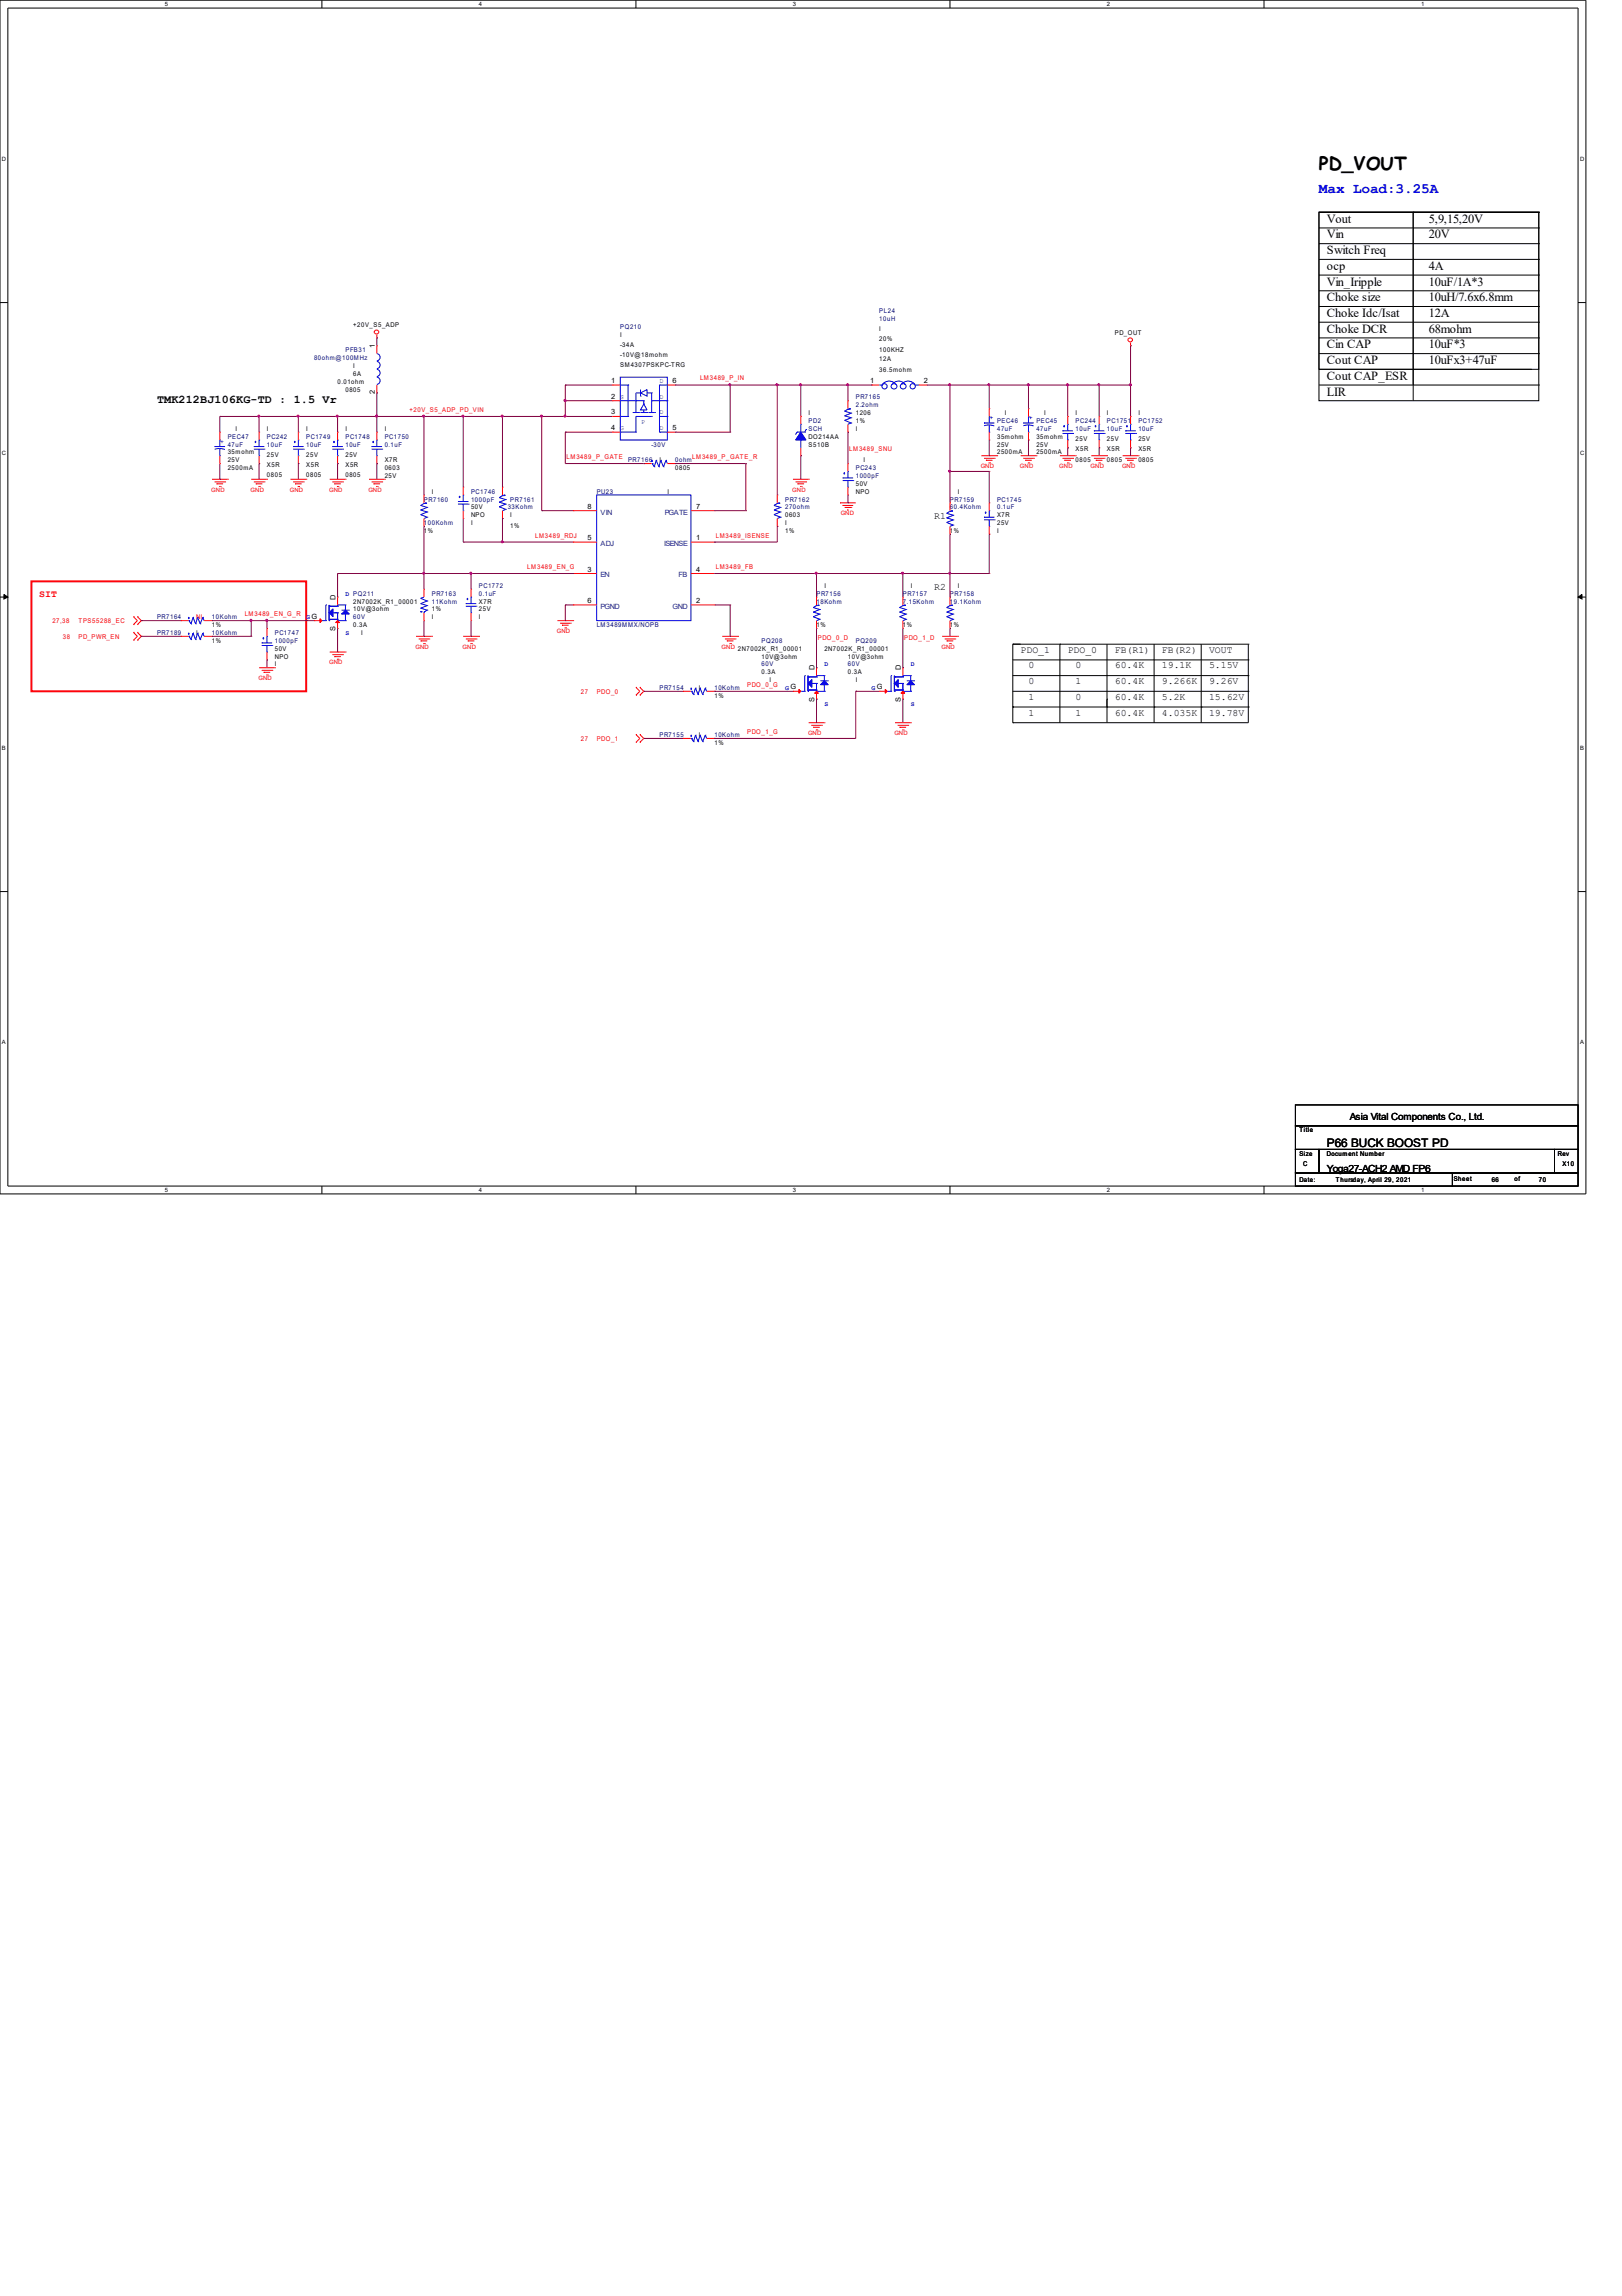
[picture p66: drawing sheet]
<svg xmlns="http://www.w3.org/2000/svg" width="210mm" height="297mm" viewBox="0 0 210 297" stroke-linecap="round" stroke-linejoin="round" font-family="sans-serif">
<defs><g id="words">
<text font-size="2.4" x="170.7" y="22">PD_VOUT</text>
<text font-size="1.9" fill="#00f" x="170.7" y="24.9">Max Load:3.25A</text>
<g font-size="1.6">
<text x="171.7" y="28.8">Vout</text>
<text x="184.9" y="28.8">5,9,15,20V</text>
<text x="171.7" y="32.9">Switch Freq</text>
<text x="171.7" y="30.8">Vin</text>
<text x="171.7" y="34.9">ocp</text>
<text x="184.9" y="30.8">20V</text>
<text x="184.9" y="34.9">4A</text>
<text x="171.7" y="36.9">Vin_Iripple</text>
<text x="171.7" y="39">Choke size</text>
<text x="171.7" y="41">Choke Idc/Isat</text>
<text x="184.9" y="39">10uH/7.6x6.8mm</text>
<text x="184.9" y="36.9">10uF/1A*3</text>
<text x="184.9" y="41">12A</text>
<text x="171.7" y="45.1">Cin CAP</text>
<text x="171.7" y="43">Choke DCR</text>
<text x="171.7" y="47.1">Cout CAP</text>
<text x="184.9" y="45.1">10uF*3</text>
<text x="184.9" y="47.1">10uFx3+47uF</text>
<text x="184.9" y="43">68mohm</text>
<text x="171.7" y="49.1">Cout CAP_ESR</text>
<text x="171.7" y="51.2">LIR</text>
</g>
<g font-size="1.5">
<text x="20.3" y="52.2">TMK212BJ106KG-TD : 1.5 Vr</text>
<text x="171.7" y="148.4">P66 BUCK BOOST PD</text>
</g>
<g font-size="1.3">
<text x="120.9" y="67.2">R1</text>
<text x="120.9" y="76.3">R2</text>
<text x="132.1" y="84.4">PDO_1</text>
<text x="133.1" y="86.5">0</text>
<text x="133.1" y="88.5">0</text>
<text x="138.2" y="84.4">PDO_0</text>
<text x="139.2" y="88.5">1</text>
<text x="139.2" y="86.5">0</text>
<text x="144.3" y="84.4">FB(R1)</text>
<text x="144.3" y="86.5">60.4K</text>
<text x="144.3" y="88.5">60.4K</text>
<text x="150.4" y="84.4">FB(R2)</text>
<text x="150.4" y="88.5">9.266K</text>
<text x="150.4" y="86.5">19.1K</text>
<text x="156.5" y="84.4">VOUT</text>
<text x="156.5" y="88.5">9.26V</text>
<text x="156.5" y="86.5">5.15V</text>
<text x="133.1" y="90.5">1</text>
<text x="133.1" y="92.6">1</text>
<text x="139.2" y="90.5">0</text>
<text x="139.2" y="92.6">1</text>
<text x="144.3" y="92.6">60.4K</text>
<text x="144.3" y="90.5">60.4K</text>
<text x="150.4" y="90.5">5.2K</text>
<text x="150.4" y="92.6">4.035K</text>
<text x="156.5" y="92.6">19.78V</text>
<text x="156.5" y="90.5">15.62V</text>
<text x="174.7" y="144.9">Asia Vital Components Co., Ltd.</text>
<text x="171.7" y="151.6">Yoga27-ACH2 AMD FP6</text>
</g>
<text font-size="1.3" fill="#f00" x="5.1" y="77.2">SIT</text>
<g font-size=".9">
<text x="48.5" y="45.1" transform="rotate(-90 48.5 45.1)">1</text>
<text x="48.5" y="51" transform="rotate(-90 48.5 51)">2</text>
<text x="79.1" y="51.6">2</text>
<text x="79.1" y="49.6">1</text>
<text x="79.1" y="53.6">3</text>
<text x="87" y="49.6">6</text>
<text x="112.6" y="49.6">1</text>
<text x="119.5" y="49.6">2</text>
<text x="79.1" y="55.7">4</text>
<text x="87" y="55.7">5</text>
<text x="76" y="65.8">8</text>
<text x="90.1" y="65.8">7</text>
<text x="76" y="69.9">5</text>
<text x="90.1" y="69.9">1</text>
<text x="43.4" y="77.6" transform="rotate(-90 43.4 77.6)">D</text>
<text x="76" y="73.9">3</text>
<text x="90.1" y="73.9">4</text>
<text x="43.4" y="81.6" transform="rotate(-90 43.4 81.6)">S</text>
<text x="76" y="78">6</text>
<text x="90.1" y="78">2</text>
<text x="105.4" y="86.7" transform="rotate(-90 105.4 86.7)">D</text>
<text x="116.6" y="86.7" transform="rotate(-90 116.6 86.7)">D</text>
<text x="105.4" y="90.8" transform="rotate(-90 105.4 90.8)">S</text>
<text x="116.6" y="90.8" transform="rotate(-90 116.6 90.8)">S</text>
</g>
<g font-size=".9" fill="#004080">
<text x="77.7" y="66.6">VIN</text>
<text x="77.7" y="70.6">ADJ</text>
<text x="85.9" y="70.6">ISENSE</text>
<text x="86" y="66.6">PGATE</text>
<text x="77.7" y="74.7">EN</text>
<text x="87.8" y="74.7">FB</text>
<text x="77.7" y="78.8">PGND</text>
<text x="87" y="78.8">GND</text>
</g>
<g font-size=".8">
<text x="21.3" y=".8">5</text>
<text x="62" y=".8">4</text>
<text x="102.6" y=".8">3</text>
<text x="143.3" y=".8">2</text>
<text x="183.9" y=".8">1</text>
<text x=".3" y="20.8">D</text>
<text x="204.5" y="20.8">D</text>
<text x="45.7" y="47.6">I</text>
<text x="45.7" y="42.4">+20V_S5_ADP</text>
<text x="80.3" y="43.5">I</text>
<text x="80.3" y="44.9">-34A</text>
<text x="80.3" y="46.2">-10V@18mohm</text>
<text x="80.3" y="47.5">SM4307PSKPC-TRG</text>
<text x="113.8" y="42.9">I</text>
<text x="113.8" y="44.1">20%</text>
<text x="113.8" y="45.5">100KHZ</text>
<text x="113.8" y="46.8">12A</text>
<text x="144.3" y="43.4">PD_OUT</text>
<text x="43.7" y="49.6">0.01ohm</text>
<text x="44.7" y="50.7">0805</text>
<text x="45.7" y="48.6">6A</text>
<text x="104.6" y="53.7">I</text>
<text x="110.7" y="53.7">1206</text>
<text x="113.8" y="48.1">36.5mohm</text>
<text x="130" y="53.7">I</text>
<text x="135.1" y="53.7">I</text>
<text x="139.2" y="53.7">I</text>
<text x="143.3" y="53.7">I</text>
<text x="147.3" y="53.7">I</text>
<text x=".3" y="58.9">C</text>
<text x="29.5" y="59.8">25V</text>
<text x="29.5" y="58.8">35mohm</text>
<text x="30.5" y="55.7">I</text>
<text x="34.5" y="59.1">25V</text>
<text x="34.5" y="55.7">I</text>
<text x="39.6" y="59.1">25V</text>
<text x="39.6" y="55.7">I</text>
<text x="44.7" y="59.1">25V</text>
<text x="44.7" y="55.7">I</text>
<text x="49.8" y="55.7">I</text>
<text x="49.8" y="59.8">X7R</text>
<text x="85.3" y="59.8">I</text>
<text x="104.6" y="56.8">DO214AA</text>
<text x="104.6" y="57.8">S510B</text>
<text x="110.7" y="55.7">I</text>
<text x="110.7" y="54.7">1%</text>
<text x="111.8" y="59.8">I</text>
<text x="129" y="57.8">25V</text>
<text x="129" y="56.8">35mohm</text>
<text x="129" y="58.8">2500mA</text>
<text x="134.1" y="57.8">25V</text>
<text x="134.1" y="56.8">35mohm</text>
<text x="134.1" y="58.8">2500mA</text>
<text x="139.2" y="57.1">25V</text>
<text x="139.2" y="58.4">X5R</text>
<text x="139.2" y="59.7">0805</text>
<text x="143.3" y="57.1">25V</text>
<text x="143.3" y="58.4">X5R</text>
<text x="143.3" y="59.7">0805</text>
<text x="147.3" y="57.1">25V</text>
<text x="147.3" y="58.4">X5R</text>
<text x="147.3" y="59.7">0805</text>
<text x="204.5" y="58.9">C</text>
<text x="29.5" y="60.8">2500mA</text>
<text x="34.5" y="60.4">X5R</text>
<text x="34.5" y="61.8">0805</text>
<text x="39.6" y="60.4">X5R</text>
<text x="39.6" y="61.8">0805</text>
<text x="44.7" y="60.4">X5R</text>
<text x="44.7" y="61.8">0805</text>
<text x="49.8" y="61.8">25V</text>
<text x="49.8" y="60.8">0603</text>
<text x="55.9" y="63.9">I</text>
<text x="61" y="65.9">50V</text>
<text x="86.4" y="63.9">I</text>
<text x="87.4" y="60.8">0805</text>
<text x="110.7" y="62.9">50V</text>
<text x="110.7" y="63.9">NPO</text>
<text x="124" y="63.9">I</text>
<text x="54.9" y="68.9">1%</text>
<text x="61" y="66.9">NPO</text>
<text x="61" y="67.9">I</text>
<text x="66" y="66.9">I</text>
<text x="66" y="68.3">1%</text>
<text x="101.6" y="67.9">I</text>
<text x="101.6" y="68.9">1%</text>
<text x="101.6" y="66.9">0603</text>
<text x="122.9" y="68.9">1%</text>
<text x="129" y="67.9">25V</text>
<text x="129" y="66.9">X7R</text>
<text x="129" y="68.9">I</text>
<text x="106.7" y="76.1">I</text>
<text x="117.9" y="76.1">I</text>
<text x="124" y="76.1">I</text>
<text x="25.4" y="82.2">I</text>
<text x="27.4" y="81.1">1%</text>
<text x="27.4" y="83.2">1%</text>
<text x="45.7" y="81.1">0.3A</text>
<text x="45.7" y="79.1">10V@3ohm</text>
<text x="45.7" y="78.1">2N7002K_R1_00001</text>
<text x="46.7" y="82.2">I</text>
<text x="55.9" y="80.1">I</text>
<text x="55.9" y="79.1">1%</text>
<text x="62" y="79.1">25V</text>
<text x="62" y="78.1">X7R</text>
<text x="62" y="80.1">I</text>
<text x="105.7" y="81.1">1%</text>
<text x="116.8" y="81.1">1%</text>
<text x="122.9" y="81.1">1%</text>
<text x="35.6" y="84.2">50V</text>
<text x="35.6" y="85.2">NPO</text>
<text x="35.6" y="86.2">I</text>
<text x="90.4" y="89.3">I</text>
<text x="95.5" y="84.2">2N7002K_R1_00001</text>
<text x="98.6" y="87.2">0.3A</text>
<text x="98.6" y="85.2">10V@3ohm</text>
<text x="99.6" y="88.3">I</text>
<text x="106.7" y="84.2">2N7002K_R1_00001</text>
<text x="109.7" y="87.2">0.3A</text>
<text x="109.7" y="85.2">10V@3ohm</text>
<text x="110.7" y="88.3">I</text>
<text x="90.4" y="95.4">I</text>
<text x="92.5" y="90.3">1%</text>
<text x=".3" y="97">B</text>
<text x="92.5" y="96.4">1%</text>
<text x="204.5" y="97">B</text>
<text x=".3" y="135.1">A</text>
<text x="204.5" y="135.1">A</text>
<text x="168.1" y="146.5">Title</text>
<text x="168.1" y="149.5">Size</text>
<text x="171.7" y="149.5">Document Number</text>
<text x="201.6" y="149.5">Rev</text>
<text x="21.3" y="154.2">5</text>
<text x="62" y="154.2">4</text>
<text x="102.6" y="154.2">3</text>
<text x="143.3" y="154.2">2</text>
<text x="168.1" y="152.9">Date:</text>
<text x="168.7" y="150.9">C</text>
<text x="172.9" y="152.9">Thursday, April 29, 2021</text>
<text x="183.9" y="154.2">1</text>
<text x="188.1" y="152.9">Sheet</text>
<text x="193" y="152.9">66</text>
<text x="196" y="152.9">of</text>
<text x="199.1" y="152.9">70</text>
<text x="202.2" y="150.9">X10</text>
</g>
<g font-size=".8" fill="#000080">
<text x="113.8" y="40.5">PL24</text>
<text x="113.8" y="41.5">10uH</text>
<text x="40.6" y="46.6">80ohm@100MHz</text>
<text x="44.7" y="45.6">PFB31</text>
<text x="80.3" y="42.5">PQ210</text>
<text x="110.7" y="51.7">PR7165</text>
<text x="110.7" y="52.7">2.2ohm</text>
<text x="29.5" y="56.8">PEC47</text>
<text x="29.5" y="57.8">47uF</text>
<text x="34.5" y="56.8">PC242</text>
<text x="34.5" y="57.8">10uF</text>
<text x="39.6" y="56.8">PC1749</text>
<text x="39.6" y="57.8">10uF</text>
<text x="44.7" y="56.8">PC1748</text>
<text x="44.7" y="57.8">10uF</text>
<text x="49.8" y="56.8">PC1750</text>
<text x="49.8" y="57.8">0.1uF</text>
<text x="81.3" y="59.8">PR7166</text>
<text x="84.3" y="57.8">-30V</text>
<text x="87.4" y="59.8">0ohm</text>
<text x="104.6" y="54.7">PD2</text>
<text x="104.6" y="55.7">SCH</text>
<text x="129" y="54.7">PEC46</text>
<text x="129" y="55.7">47uF</text>
<text x="134.1" y="54.7">PEC45</text>
<text x="134.1" y="55.7">47uF</text>
<text x="139.2" y="54.7">PC244</text>
<text x="139.2" y="55.7">10uF</text>
<text x="143.3" y="54.7">PC1751</text>
<text x="143.3" y="55.7">10uF</text>
<text x="147.3" y="54.7">PC1752</text>
<text x="147.3" y="55.7">10uF</text>
<text x="54.9" y="64.9">PR7160</text>
<text x="61" y="63.9">PC1746</text>
<text x="61" y="64.9">1000pF</text>
<text x="65.7" y="65.9">33Kohm</text>
<text x="66" y="64.9">PR7161</text>
<text x="77.2" y="63.9">PU23</text>
<text x="101.6" y="64.9">PR7162</text>
<text x="101.6" y="65.9">270ohm</text>
<text x="110.7" y="60.8">PC243</text>
<text x="110.7" y="61.8">1000pF</text>
<text x="122.9" y="64.9">PR7159</text>
<text x="122.9" y="65.9">60.4Kohm</text>
<text x="129" y="64.9">PC1745</text>
<text x="129" y="65.9">0.1uF</text>
<text x="54.9" y="67.9">100Kohm</text>
<text x="55.9" y="77.1">PR7163</text>
<text x="62" y="76.1">PC1772</text>
<text x="62" y="77.1">0.1uF</text>
<text x="105.7" y="77.1">PR7156</text>
<text x="116.8" y="77.1">PR7157</text>
<text x="122.9" y="77.1">PR7158</text>
<text x="20.3" y="80.1">PR7164</text>
<text x="20.3" y="82.2">PR7189</text>
<text x="27.4" y="80.1">10Kohm</text>
<text x="27.4" y="82.2">10Kohm</text>
<text x="35.6" y="82.2">PC1747</text>
<text x="35.6" y="83.2">1000pF</text>
<text x="45.7" y="80.1">60V</text>
<text x="55.9" y="78.1">11Kohm</text>
<text x="77.2" y="81.1">LM3489MMX/NOPB</text>
<text x="98.6" y="83.2">PQ208</text>
<text x="105.7" y="78.1">18Kohm</text>
<text x="110.7" y="83.2">PQ209</text>
<text x="116.8" y="78.1">7.15Kohm</text>
<text x="122.9" y="78.1">19.1Kohm</text>
<text x="85.3" y="89.3">PR7154</text>
<text x="92.5" y="89.3">10Kohm</text>
<text x="98.6" y="86.2">60V</text>
<text x="109.7" y="86.2">60V</text>
<text x="85.3" y="95.4">PR7155</text>
<text x="92.5" y="95.4">10Kohm</text>
</g>
<g font-size=".8" fill="#f00">
<text x="53" y="53.3">+20V_S5_ADP_PD_VIN</text>
<text x="90.6" y="49.2">LM3489_P_IN</text>
<text x="73.3" y="59.4">LM3489_P_GATE</text>
<text x="89.6" y="59.4">LM3489_P_GATE_R</text>
<text x="109.9" y="58.4">LM3489_SNU</text>
<text x="27.3" y="63.6">GND</text>
<text x="32.4" y="63.6">GND</text>
<text x="37.5" y="63.6">GND</text>
<text x="42.6" y="63.6">GND</text>
<text x="47.7" y="63.6">GND</text>
<text x="102.5" y="63.6">GND</text>
<text x="126.9" y="60.6">GND</text>
<text x="132" y="60.6">GND</text>
<text x="137.1" y="60.6">GND</text>
<text x="141.1" y="60.6">GND</text>
<text x="145.2" y="60.6">GND</text>
<text x="69.3" y="69.5">LM3489_RDJ</text>
<text x="92.6" y="69.5">LM3489_ISENSE</text>
<text x="108.8" y="66.7">GND</text>
<text x="68.2" y="73.6">LM3489_EN_G</text>
<text x="92.6" y="73.6">LM3489_FB</text>
<text x="6.8" y="80.6">27,38</text>
<text x="8.1" y="82.7">38</text>
<text x="10.2" y="80.6">TPS55288_EC</text>
<text x="10.2" y="82.7">PD_PWR_EN</text>
<text x="25.4" y="80.1">NI</text>
<text x="31.7" y="79.7">LM3489_EN_G_R</text>
<text x="53.8" y="83.9">GND</text>
<text x="59.9" y="83.9">GND</text>
<text x="72.1" y="81.9">GND</text>
<text x="93.4" y="83.9">GND</text>
<text x="105.8" y="82.7">PDO_0_D</text>
<text x="117" y="82.7">PDO_1_D</text>
<text x="121.8" y="83.9">GND</text>
<text x="33.4" y="88">GND</text>
<text x="42.6" y="86">GND</text>
<text x="75.2" y="89.8">27</text>
<text x="77.2" y="89.8">PDO_0</text>
<text x="96.7" y="88.8">PDO_0_G</text>
<text x="75.2" y="95.9">27</text>
<text x="77.2" y="95.9">PDO_1</text>
<text x="96.7" y="94.9">PDO_1_G</text>
<text x="104.6" y="95.1">GND</text>
<text x="115.7" y="95.1">GND</text>
</g>
<g font-size=".8" fill="#00f">
<text x="80.3" y="51.6">S</text>
<text x="85.3" y="49.6">D</text>
<text x="85.3" y="51.6">D</text>
<text x="85.3" y="53.6">D</text>
<text x="128" y="53.9" transform="rotate(90 128 53.9)">+</text>
<text x="133.1" y="53.9" transform="rotate(90 133.1 53.9)">+</text>
<text x="28.4" y="56.9" transform="rotate(90 28.4 56.9)">+</text>
<text x="80.3" y="55.7">G</text>
<text x="83" y="54.8">P</text>
<text x="85.3" y="55.7">D</text>
<text x="44.7" y="77.1">D PQ211</text>
<text x="39.6" y="80.1">G G</text>
<text x="44.7" y="82.2">S</text>
<text x="101.6" y="89.3">G G</text>
<text x="106.7" y="86.2">D</text>
<text x="112.8" y="89.3">G G</text>
<text x="117.9" y="86.2">D</text>
<text x="106.7" y="91.3">S</text>
<text x="117.9" y="91.3">S</text>
</g>
</g></defs>
<path d="M0 0h205.2v154.5h-205.2zM1 1h203.2v152.4h-203.2z" fill="none" stroke="#000" stroke-width=".13"/>
<g fill="#fff">
<path d="M21.3 .1h.3v.8h-.3z"/>
<path d="M21.3 153.5h.3v.8h-.3z"/>
</g>
<path d="M41.7 0v1M41.7 153.4v1.1" fill="none" stroke="#000" stroke-width=".13"/>
<g fill="#fff">
<path d="M62 .1h.2v.8h-.2z"/>
<path d="M62 153.5h.2v.8h-.2z"/>
</g>
<path d="M82.3 0v1M82.3 153.4v1.1" fill="none" stroke="#000" stroke-width=".13"/>
<g fill="#fff">
<path d="M102.6 .1h.3v.8h-.3z"/>
<path d="M102.6 153.5h.3v.8h-.3z"/>
</g>
<path d="M122.9 0v1M122.9 153.4v1.1" fill="none" stroke="#000" stroke-width=".13"/>
<g fill="#fff">
<path d="M143.3 .1h.2v.8h-.2z"/>
<path d="M143.3 153.5h.2v.8h-.2z"/>
</g>
<path d="M163.6 0v1M163.6 153.4v1.1" fill="none" stroke="#000" stroke-width=".13"/>
<g fill="#fff">
<path d="M183.9 .1h.2v.8h-.2z"/>
<path d="M183.9 153.5h.2v.8h-.2z"/>
<path d="M.3 20.1h.4v.8h-.4z"/>
<path d="M204.5 20.1h.4v.8h-.4z"/>
<path d="M.3 58.2h.4v.8h-.4z"/>
<path d="M204.5 58.2h.4v.8h-.4z"/>
</g>
<path d="M0 39.1h1M204.2 39.1h1" fill="none" stroke="#000" stroke-width=".13"/>
<g fill="#fff">
<path d="M.3 96.3h.3v.8h-.3z"/>
<path d="M204.5 96.3h.3v.8h-.3z"/>
</g>
<path d="M0 77.2h1M204.2 77.2h1" fill="none" stroke="#000" stroke-width=".13"/>
<path d="M.5 76.9l.5 .3-.5 .3zM204.2 77.2l.5-.3v.6z" fill="#000" stroke="#000" stroke-width=".13"/>
<g fill="#fff">
<path d="M.3 134.4h.3v.8h-.3z"/>
<path d="M204.5 134.4h.3v.8h-.3z"/>
</g>
<g fill="none" stroke="#000" stroke-width=".13">
<path d="M170.7 27.5h28.4v20.3h-28.4zM170.7 27.5h28.4v24.3h-28.4zM170.7 27.5h28.4M170.7 29.5h28.4M170.7 35.6h28.4M170.7 31.5h28.4M170.7 33.6h28.4M170.7 37.6h28.4M170.7 39.7h28.4M182.9 27.5h.1M182.9 27.5v24.3M199.1 27.5h.1"/>
<path d="M199.1 29.5h.1M199.1 35.6h.1M199.1 31.5h.1M199.1 33.6h.1M199.1 37.6h.1M199.1 39.7h.1M170.7 49.8h28.4M170.7 43.7h28.4M170.7 45.7h28.4M170.7 41.7h28.4M170.7 47.8h27.4M198.1 47.8h.1"/>
<path d="M199.1 49.8h.1M199.1 43.7h.1M199.1 45.7h.1M199.1 41.7h.1M131.1 91.5h.1M131.1 83.3h.1M131.1 93.5h.1M131.1 83.3h30.4M131.1 89.4h30.4M131.1 87.4h30.4M131.1 85.4h30.4M131.1 83.3v10.2"/>
<path d="M131.1 91.5h30.4M137.2 83.3h.1M137.2 83.3v10.2M143.3 91.5h.1M143.3 90.5h.1M143.3 83.3v10.2M149.4 91.5h.1M149.4 83.3v10.2M155.4 91.5h.1M155.4 83.3v10.2M161.5 83.3h.1M161.5 89.4h.1"/>
<path d="M161.5 87.4h.1M161.5 85.4h.1M161.5 91.5h.1M161.5 83.3v10.2h-30.4M0 115.3h1M204.2 115.3h1M167.6 151.8h20.4v1.6h-20.4zM167.6 148.7h3.1v3.1h-3.1zM167.6 142.9h36.6v2.8h-36.6zM167.6 145.7h36.6v3h-36.6zM170.7 148.7h30.5v3.1h-30.5zM188 151.8h16.2v1.6h-16.2z"/>
<path d="M201.2 148.7h3v3.1h-3z"/>
</g>
<path d="M4.1 75.2h35.5v14.2h-35.5z" fill="none" stroke="#f00" stroke-width=".25"/>
<g fill="none" stroke="#f00" stroke-width=".13">
<path d="M28.4 55.9h.1M28.4 60h.1M28.4 55.9v1M28.4 59v1M33.5 55.9h.1M33.5 60h.1M33.5 55.9v1M33.5 59v1M38.6 55.9h.1M38.6 60h.1M38.6 55.9v1M38.6 59v1"/>
<path d="M43.7 55.9h.1M43.7 60h.1M43.7 55.9v1M43.7 59v1M48.8 43.7h.1M48.8 55.9h.1M48.8 60h.1M48.8 44.7h.1M48.8 50.8h.1M48.8 43.3v.4M48.8 44.7v1M48.8 49.8v1"/>
<path d="M48.8 55.9v1M48.8 59v1M79.2 51.8h.1M79.2 55.9h.1M79.2 49.8h.1M79.2 53.9h.1M79.2 49.8h1.1M79.2 51.8h1.1M79.2 55.9h1.1M79.2 53.9h1.1M83.3 60h1M83.3 60h.1"/>
<path d="M86.4 60h1M86.4 49.8h1M86.4 55.9h1M87.4 60h.1M87.4 55.9h.1M87.4 49.8h.1M103.6 59h.1M103.6 53.9h.1M103.6 53.9v1M103.6 57.9v1.1M109.7 60h.1M109.7 51.8h.1"/>
<path d="M109.7 55.9h.1M109.7 51.8v1.1M109.7 54.9v1M109.7 60v1M112.8 49.8h.1M112.8 49.8h1M118.9 49.8h1M119.9 49.8h.1M127 59h2M127.3 59.3h1.4M127.6 59.5h.8M127.6 59.5h.1"/>
<path d="M127.9 59.9h.2M128 52.9h.1M128 56.9h.1M128 52.9v1M128 55.9v1M128.1 59.9h.1M128.7 59.3h.1M129 59h.1M132.1 59h2M132.4 59.3h1.4M132.7 59.5h.1M132.7 59.5h.8"/>
<path d="M133 59.9h.2M133.1 52.9h.1M133.1 56.9h.1M133.1 52.9v1M133.1 55.9v1M133.2 59.9h.1M133.8 59.3h.1M134.1 59h.1M137.2 59h2M137.5 59.3h1.4M137.8 59.5h.8M137.8 59.5h.1"/>
<path d="M138.1 59.9h.2M138.2 53.9h.1M138.2 57.9h.1M138.2 53.9v1M138.2 56.9v1M138.3 59.9h.1M138.9 59.3h.1M139.2 59h.1M141.2 59h2.1M141.6 59.3h1.3M141.8 59.5h.9M141.8 59.5h.1"/>
<path d="M142.2 59.9h.1M142.2 53.9h.1M142.2 57.9h.1M142.2 53.9v1M142.2 56.9v1M142.3 59.9h.1M142.9 59.3h.1M143.3 59h.1M145.3 59h2M145.6 59.3h1.4M145.9 59.5h.1M145.9 59.5h.8"/>
<path d="M146.2 59.9h.2M146.3 44.7h.1M146.3 53.9h.1M146.3 57.9h.1M146.3 44.3v.4M146.3 53.9v1M146.3 56.9v1M146.4 59.9h.1M147 59.3h.1M147.3 59h.1M17.3 79.8h.1M17.3 79.8l.5 .5-.5 .5"/>
<path d="M17.8 79.8l.5 .5-.5 .5M17.8 79.8h.1M27.4 62h2.1M27.8 62.3h1.3M28 62.6h.9M28 62.6h.1M28.4 62.9h.1M28.5 62.9h.1M29.1 62.3h.1M29.5 62h.1M32.5 62h2M32.9 62.3h1.3"/>
<path d="M33.1 62.6h.1M33.1 62.6h.9M33.4 62.9h.2M33.6 62.9h.1M34.2 62.3h.1M34.5 62h.1M37.6 62h2M37.9 62.3h1.4M38.2 62.6h.1M38.2 62.6h.8M38.5 62.9h.2M38.7 62.9h.1"/>
<path d="M39.3 62.3h.1M39.6 62h.1M42.7 62h2M43 62.3h1.4M43.3 62.6h.1M43.3 62.6h.8M43.6 62.9h.2M43.7 77.2h.1M43.7 77.2v1.1M43.8 62.9h.1M44.4 62.3h.1M44.7 62h.1"/>
<path d="M47.8 62h2M48.1 62.3h1.3M48.3 62.6h.1M48.3 62.6h.9M48.7 62.9h.2M48.9 62.9h.1M49.4 62.3h.1M49.8 62h.1M54.9 76.2h.1M54.9 64h.1M54.9 68.1h.1M54.9 64v1.1"/>
<path d="M54.9 67.1v1M54.9 76.2v1M54.9 79.3v1M59.9 63h.1M59.9 67.1h.1M59.9 63v1M59.9 66.1v1M61 76.2h.1M61 76.2v1M61 79.3v1M65 63h.1M65 67.1h.1"/>
<path d="M65 63v1M65 66.1v1M74.2 78.3h3M74.2 70.1h3M74.2 74.2h3M74.2 66.1h3M74.2 78.3h.1M74.2 74.2h.1M74.2 66.1h.1M74.2 70.1h.1M89.4 78.3h3.1M89.4 70.1h3.1"/>
<path d="M89.4 74.2h3.1M89.4 66.1h3.1M92.5 78.3h.1M92.5 70.1h.1M92.5 66.1h.1M92.5 74.2h.1M100.6 64h.1M100.6 68.1h.1M100.6 64v1.1M100.6 67.1v1M102.6 62h2M103 62.3h1.3"/>
<path d="M103.2 62.6h.9M103.2 62.6h.1M103.5 62.9h.2M103.7 62.9h.1M104.3 62.3h.1M104.6 62h.1M105.7 77.2h.1M105.7 77.2v1.1M108.7 65.1h.1M108.7 65.1h2M109.1 65.4h1.3M109.1 65.4h.1"/>
<path d="M109.3 65.6h.9M109.6 66h.1M109.6 66h.2M109.7 64h.1M109.7 63v1M110.2 65.6h.1M116.8 77.2h.1M116.8 77.2v1.1M122.9 77.2h.1M122.9 65.1h.1M122.9 69.1h.1M122.9 65.1v1"/>
<path d="M122.9 68.1v1M122.9 77.2v1.1M128 65.1h.1M128 69.1h.1M128 65.1v1M128 68.1v1M17.3 80.8h.1M17.3 81.8h.1M17.3 82.8h.1M17.3 81.8l.5 .5-.5 .5M17.8 81.8l.5 .5-.5 .5M17.8 80.8h.1"/>
<path d="M17.8 82.8h.1M17.8 81.8h.1M23.4 80.3h.1M23.4 82.3h.1M23.4 80.3h1M23.4 82.3h1M26.4 80.3h1M26.4 82.3h1M27.4 80.3h.1M27.4 82.3h.1M33.5 86.4h2.1M33.9 86.7h1.3"/>
<path d="M34.1 87h.1M34.1 87h.9M34.5 87.3h.1M34.5 81.3h.1M34.5 85.4h.1M34.5 81.3v1M34.5 84.4v1M34.6 87.3h.1M35.2 86.7h.1M35.6 86.4h.1M40.6 80.3h.1M40.6 80.3h1.1"/>
<path d="M42.7 84.4h2M43 84.7h1.4M43.3 84.9h.1M43.3 84.9h.8M43.6 85.3h.2M43.7 81.3h.1M43.7 80.3v1M43.8 85.3h.1M44.4 84.7h.1M44.7 84.4h.1M53.8 82.3h2.1M54.2 82.7h1.3"/>
<path d="M54.4 82.9h.9M54.4 82.9h.1M54.8 83.3h.1M54.9 80.3h.1M54.9 83.3h.1M55.5 82.7h.1M55.9 82.3h.1M59.9 82.3h2.1M60.3 82.7h1.3M60.5 82.9h.9M60.5 82.9h.1M60.9 83.3h.1"/>
<path d="M61 80.3h.1M61 83.3h.1M61.6 82.7h.1M62 82.3h.1M72.1 80.3h2.1M72.5 80.6h1.3M72.7 80.9h.9M72.7 80.9h.1M73.1 81.2h.1M73.2 81.2h.1M73.8 80.6h.1M74.2 80.3h.1"/>
<path d="M82.3 95h.1M82.3 96h.1M82.3 88.9h.1M82.3 89.9h.1M82.3 95l.5 .5-.5 .5M82.3 88.9l.5 .5-.5 .5M82.8 96h.1M82.8 95h.1M82.8 89.9h.1M82.8 88.9h.1M82.8 95l.5 .5-.5 .5M82.8 88.9l.5 .5-.5 .5"/>
<path d="M88.4 89.4h.1M88.4 95.5h.1M88.4 89.4h1M88.4 95.5h1M91.4 89.4h1.1M91.4 95.5h1.1M92.5 89.4h.1M92.5 95.5h.1M93.5 82.3h2M93.8 82.7h1.4M94.1 82.9h.8M94.1 82.9h.1"/>
<path d="M94.4 83.3h.2M94.6 83.3h.1M95.2 82.7h.1M95.5 82.3h.1M102.6 89.4h.1M102.6 89.4h1M104.6 93.5h2.1M105 93.8h1.3M105.2 94.1h.9M105.2 94.1h.1M105.6 94.4h.1M105.7 86.4h.1"/>
<path d="M105.7 90.5h.1M105.7 81.3h.1M105.7 80.3v1M105.7 86.4v1M105.7 89.4v1.1M105.7 94.4h.1M106.3 93.8h.1M106.7 93.5h.1M113.8 89.4h.1M113.8 89.4h1M115.8 93.5h2.1M116.2 93.8h1.3"/>
<path d="M116.4 94.1h.9M116.4 94.1h.1M116.8 94.4h.1M116.8 86.4h.1M116.8 90.5h.1M116.8 81.3h.1M116.8 80.3v1M116.8 86.4v1M116.8 89.4v1.1M116.9 94.4h.1M117.5 93.8h.1M117.9 93.5h.1"/>
<path d="M121.9 82.3h2.1M122.3 82.7h1.3M122.5 82.9h.9M122.5 82.9h.1M122.9 83.3h.1M122.9 81.3h.1M122.9 80.3v1M123 83.3h.1M123.6 82.7h.1M124 82.3h.1"/>
<circle cx="48.7" cy="43" r=".28"/>
<circle cx="146.3" cy="44" r=".28"/>
</g>
<g fill="none" stroke="#00f" stroke-width=".13">
<path d="M27.8 57.8h1.3M27.8 57.8h.1M28.4 56.9h.1M28.4 59h.1M28.4 58l-.6 .1M28.4 56.9v.9M28.4 58v1M28.4 58l.7 .2M32.9 57.8h1.3M32.9 57.8h.1M32.9 58.1h1.3M33.5 59h.1"/>
<path d="M33.5 56.9h.1M33.5 56.9v.9M33.5 58.1v.9M34.2 58.1h.1M37.9 57.8h.1M37.9 58.1h1.4M37.9 57.8h1.4M38.6 59h.1M38.6 56.9h.1M38.6 56.9v.9M38.6 58.1v.9M39.3 58.1h.1"/>
<path d="M43 57.8h.1M43 58.1h1.4M43 57.8h1.4M43.7 59h.1M43.7 56.9h.1M43.7 56.9v.9M43.7 58.1v.9M44.4 58.1h.1M48.1 57.8h1.3M48.1 57.8h.1M48.1 58.1h1.3M48.8 45.7a.47 .47 0 0 1 .4 .5 .47 .47 0 0 1-.4 .5"/>
<path d="M48.8 46.8a.47 .47 0 0 1 .4 .4 .47 .47 0 0 1-.4 .5M48.8 47.8a.47 .47 0 0 1 .4 .4 .47 .47 0 0 1-.4 .5M48.8 48.8a.47 .47 0 0 1 .4 .5 .47 .47 0 0 1-.4 .4M48.8 59h.1M48.8 56.9h.1M48.8 56.9v.9M48.8 58.1v.9M49.4 58.1h.1M80.3 53.9h1M80.3 55.9h2M80.3 48.8h6.1v8.1h-6.1zM80.3 55.9h.1"/>
<path d="M80.3 53.9h.1M80.3 49.8h1M80.3 51.8h3M81.3 49.8h.1M81.3 53.9h.1M81.3 49.8v4.1M81.9 53.4h.8M82.3 53.4h.1M82.3 55.9h.1M82.3 51.8h.1M82.7 53.4h.1M82.9 50.8h-.6v2.6"/>
<path d="M82.9 50.8l.8-.4v.9zM82.9 51.3h.1M82.9 50.8h.1M82.9 53.4h.8M82.9 50.4v.9M83.3 52.3l.4 .7h-.8zM83.3 51.8h.1M83.3 52.3h.1M83.3 53.4h.1M83.3 51.8v.5M83.3 53v.4M83.7 53.4h.1"/>
<path d="M83.7 50.8h.6M83.9 53.4h.9M84.3 53.4h.1M84.3 53.9h.1M84.3 50.8h.1M84.3 51.8h.1M84.3 60h.1M84.3 50.8v2.6M84.3 51.8h2.1M84.3 53.9h-2v2M84.4 60h.1M84.4 60l.3 .4"/>
<path d="M84.8 53.4h.1M84.9 59.5l.4 .9M84.9 59.5h.1M84.9 59.5l-.2 .9M85.3 49.8h.1M85.3 51.8h.1M85.3 53.9h.1M85.3 55.9h.1M85.3 55.9h1.1M85.3 53.9h1.1M85.3 49.8v6.1M85.3 49.8h1.1"/>
<path d="M85.5 59.5h.1M85.5 59.5l-.2 .9M85.5 59.5l.4 .9M86.2 59.5l.2 .5M86.2 59.5h.1M86.2 59.5l-.3 .9M86.4 51.8h.1M86.4 53.9h.1M86.4 55.9h.1M103.1 55.9l-.1 .3M103.1 55.9h.1M103.1 55.9h1"/>
<path d="M103.6 56.9h.1M103.6 54.9h.1M103.6 54.9v1M103.6 56.9v1M104.1 55.9h.1M104.3 55.6h.1M104.3 55.6l-.2 .3M109.3 54.4l.9 .3M109.3 53.8l.9 .2M109.3 53.2l.9 .3M109.3 54.4h.1M109.3 53.8h.1"/>
<path d="M109.3 53.2h.1M109.7 52.9l-.4 .3M109.7 52.9h.1M110.2 54.7h.1M110.2 54h.1M110.2 53.5h.1M110.2 54l-.9 .4M110.2 53.5l-.9 .3M110.2 54.7l-.5 .2M113.8 49.8h.3M114.1 49.8h.1M114.2 49.7a1.13 1.13 0 0 1 1.8 0"/>
<path d="M115.4 49.8a1.05 1.05 0 0 1 1.8 0M116.6 49.7a1.13 1.13 0 0 1 1.8 0M118.4 49.8h.5M118.9 49.8h.1M127.3 54.7h1.4M127.3 54.7h.1M128 55l.7 .1M128 53.9h.1M128 55.9h.1M128 55l-.7 .1M128 53.9v.8M128 55v.9"/>
<path d="M132.4 54.7h.1M132.4 54.7h1.4M133.1 53.9h.1M133.1 55.9h.1M133.1 55l-.7 .1M133.1 53.9v.8M133.1 55v.9M133.1 55l.7 .1M137.5 55.7h1.4M137.5 55.7h.1M137.5 56.1h1.4M138.2 56.9h.1"/>
<path d="M138.2 54.9h.1M138.2 54.9v.8M138.2 56.1v.8M138.9 56.1h.1M141.6 55.7h1.3M141.6 55.7h.1M141.6 56.1h1.3M142.2 56.9h.1M142.2 54.9h.1M142.2 54.9v.8M142.2 56.1v.8M142.9 56.1h.1"/>
<path d="M145.6 55.7h.1M145.6 56.1h1.4M145.6 55.7h1.4M146.3 56.9h.1M146.3 54.9h.1M146.3 54.9v.8M146.3 56.1v.8M147 56.1h.1M25 79.9l.3 .8M25 79.9h.1M25 79.9l-.3 .8M25.6 79.9l.3 .8"/>
<path d="M25.6 79.9h.1M25.6 79.9l-.3 .8M26.2 79.9l.2 .4M26.2 79.9h.1M26.2 79.9l-.3 .8M42.2 78.3h.1M42.2 78.3v2M42.6 78.4h1.1M42.6 78.4h.1M42.6 78.3v2M42.7 78.4h.1M43.1 79.3h.6"/>
<path d="M43.7 78.4h.1M43.7 79.3h.1M43.7 79.3v1M44.2 78.9h.9M44.7 78.3h-1v.1M44.7 78.3h.1M44.7 78.3v2M45.1 78.9h.1M54.4 66.6l.9 .3M54.4 66l.9 .2M54.4 65.4l.9 .2M54.4 77.4h.1"/>
<path d="M54.4 78.1h.1M54.4 78.7h.1M54.4 66.6h.1M54.4 66h.1M54.4 65.4h.1M54.4 77.4l.9 .4M54.4 78.1l.9 .2M54.4 78.7l.9 .2M54.9 79.2h.1M54.9 65.1h.1M54.9 79.2v.1M54.9 77.2l-.5 .2"/>
<path d="M54.9 65.1l-.5 .3M55.3 77.8h.1M55.3 78.3h.1M55.3 78.9h.1M55.3 66.9h.1M55.3 66.2h.1M55.3 65.6h.1M55.3 77.8l-.9 .3M55.3 78.3l-.9 .4M55.3 78.9l-.4 .3M55.3 66.9l-.4 .2M55.3 66.2l-.9 .4"/>
<path d="M55.3 65.6l-.9 .4M59.3 64.9h1.3M59.3 64.9h.1M59.3 65.2h1.3M59.9 66.1h.1M59.9 64h.1M59.9 64v.9M59.9 65.2v.9M60.3 78.1h1.3M60.3 78.1h.1M60.3 78.4h1.3M60.6 65.2h.1"/>
<path d="M61 79.3h.1M61 77.2h.1M61 77.2v.9M61 78.4v.9M61.6 78.4h.1M64.6 65.6h.1M64.6 65h.1M64.6 64.4h.1M64.6 65.6l.8 .3M64.6 65l.8 .2M64.6 64.4l.8 .2M65 64.1l-.4 .3"/>
<path d="M65 64.1h.1M65 64v.1M65.4 65.2l-.8 .4M65.4 64.6l-.8 .4M65.4 65.9h.1M65.4 65.2h.1M65.4 64.6h.1M65.4 65.9l-.4 .2M77.2 64h12.2v16.3h-12.2zM84.7 60.4h.1M85.3 60.4h.1M85.9 60.4h.1"/>
<path d="M100.2 66.6l.8 .3M100.2 66l.8 .2M100.2 65.4l.8 .2M100.2 66.6h.1M100.2 66h.1M100.2 65.4h.1M100.6 65.1h.1M100.6 65.1l-.4 .3M101 66.9l-.4 .2M101 66.9h.1M101 66.2h.1M101 65.6h.1"/>
<path d="M101 66.2l-.8 .4M101 65.6l-.8 .4M105.2 79.8l.9 .3M105.2 79.2l.9 .2M105.2 78.6l.9 .3M105.2 79.8h.1M105.2 79.2h.1M105.2 78.6h.1M105.7 78.3h.1M105.7 78.3l-.5 .3M106.1 79.4h.1M106.1 78.9h.1"/>
<path d="M106.1 79.4l-.9 .4M106.1 78.9l-.9 .3M109.1 61.8h1.3M109.1 61.8h.1M109.1 62.2h1.3M109.7 63h.1M109.7 61h.1M109.7 61v.8M109.7 62.2v.8M110.4 62.2h.1M116.4 79.8l.9 .3M116.4 79.2l.9 .2"/>
<path d="M116.4 78.6l.9 .3M116.4 79.8h.1M116.4 79.2h.1M116.4 78.6h.1M116.8 78.3l-.4 .3M116.8 78.3h.1M117.3 79.4h.1M117.3 78.9h.1M117.3 79.4l-.9 .4M117.3 78.9l-.9 .3M122.5 79.8l.9 .3M122.5 79.2l.9 .2"/>
<path d="M122.5 78.6l.9 .3M122.5 67.6l.9 .3M122.5 67l.9 .3M122.5 66.4l.9 .3M122.5 79.8h.1M122.5 79.2h.1M122.5 78.6h.1M122.5 67.6h.1M122.5 67h.1M122.5 66.4h.1M122.9 78.3l-.4 .3M122.9 66.2l-.4 .2"/>
<path d="M122.9 78.3h.1M122.9 66.2h.1M122.9 66.1v.1M123.4 79.4h.1M123.4 78.9h.1M123.4 67.9h.1M123.4 67.3h.1M123.4 66.7h.1M123.4 79.4l-.9 .4M123.4 78.9l-.9 .3M123.4 67.3l-.9 .3M123.4 66.7l-.9 .3"/>
<path d="M123.4 67.9l-.5 .2M127.3 66.9h1.4M127.3 66.9h.1M127.3 67.3h1.4M128 68.1h.1M128 66.1h.1M128 66.1v.8M128 67.3v.8M128.7 67.3h.1M24.4 80.3h.1M24.4 82.3h.1M24.5 80.3h.1"/>
<path d="M24.5 82.3h.1M24.5 80.3l.2 .4M24.5 82.3l.2 .4M24.7 80.7h.1M24.7 82.7h.1M25 81.9l.3 .8M25 81.9h.1M25 81.9l-.3 .8M25.3 80.7h.1M25.3 82.7h.1M25.6 81.9l.3 .8M25.6 81.9h.1"/>
<path d="M25.6 81.9l-.3 .8M25.9 80.7h.1M25.9 82.7h.1M26.2 81.9l.2 .4M26.2 81.9h.1M26.2 81.9l-.3 .8M33.9 83.2h1.3M33.9 83.2h.1M33.9 83.5h1.3M34.5 84.4h.1M34.5 82.3h.1M34.5 82.3v.9"/>
<path d="M34.5 83.5v.9M35.2 83.5h.1M41.7 80.3h.5M42.2 80.3h.1M42.6 80.3h.1M42.6 80.1h1.1M43.6 80.1h.1M43.7 80.3h.1M43.7 80.1h.1M43.7 80.3h1M44.7 80.3h.1M89.4 89.4h.1"/>
<path d="M89.4 95.5h.1M89.5 89.4h.1M89.5 95.5h.1M89.5 89.4l.2 .5M89.5 95.5l.2 .5M89.7 89.9h.1M89.7 96h.1M90 89l.3 .9M90 95.1l.3 .9M90 89h.1M90 95.1h.1M90 89l-.3 .9"/>
<path d="M90 95.1l-.3 .9M90.3 89.9h.1M90.3 96h.1M90.6 89h.1M90.6 95.1h.1M90.6 89l-.3 .9M90.6 95.1l-.3 .9M90.6 89l.3 .9M90.6 95.1l.3 .9M90.9 89.9h.1M90.9 96h.1M91.3 89h.1"/>
<path d="M91.3 95.1h.1M91.3 89l-.4 .9M91.3 95.1l-.4 .9M91.3 89l.1 .4M91.3 95.1l.1 .4M103.6 89.4h.5M104.1 89.4h.1M104.1 87.4h.1M104.1 87.4v2M104.6 87.6h1.1M104.6 89.4h.1M104.6 87.6h.1"/>
<path d="M104.6 87.4v2M104.6 89.3h1.1M105.1 88.4h.6M105.6 89.3h.1M105.7 87.6h.1M105.7 88.4h.1M105.7 89.4h.1M105.7 89.3h.1M105.7 89.4h1M105.7 88.4v1M106.1 80.1l-.4 .2M106.1 80.1h.1"/>
<path d="M106.2 88.1h.9M106.7 87.4h-1v.2M106.7 87.4h.1M106.7 89.4h.1M106.7 87.4v2M107.1 88.1h.1M114.8 89.4h.5M115.3 89.4h.1M115.3 87.4h.1M115.3 87.4v2M115.7 89.4h.1M115.7 87.6h.1"/>
<path d="M115.7 89.3h1.1M115.7 87.4v2M115.7 87.6h1.1M115.8 87.6h.1M116.2 88.4h.6M116.8 89.3h.1M116.8 87.6h.1M116.8 88.4h.1M116.8 89.4h.1M116.8 89.4h1.1M116.8 88.4v1M117.3 80.1h.1"/>
<path d="M117.3 80.1l-.5 .2M117.3 88.1h1M117.9 87.4h.1M117.9 89.4h.1M117.9 87.4v2M117.9 87.4h-1.1v.2M118.3 88.1h.1M123.4 80.1h.1M123.4 80.1l-.5 .2"/>
<circle cx="114.5" cy="50" r=".34"/>
<circle cx="115.7" cy="50" r=".36"/>
<circle cx="116.9" cy="50" r=".36"/>
<circle cx="118.1" cy="50" r=".34"/>
</g>
<g fill="#00f" stroke="#00f" stroke-width=".13">
<path d="M104.6 88.4l.5-.5v1z"/>
<path d="M106.7 88.1l.5 .5h-1z"/>
<path d="M115.7 88.4l.5-.5v1z"/>
<path d="M117.9 88.1l.5 .5h-1.1z"/>
<path d="M42.6 79.3l.5-.5v1z"/>
<path d="M44.2 79.4l.5-.5 .5 .5z"/>
<path d="M123.1 78.3h.2z" fill-rule="evenodd"/>
<path d="M48.3 57.1v.2z" fill-rule="evenodd"/>
<path d="M54.5 79.1h.1z" fill-rule="evenodd"/>
<path d="M137.7 55.1v.1z" fill-rule="evenodd"/>
<path d="M84.3 59.6l.1 .1z" fill-rule="evenodd"/>
<path d="M24.4 79.9v.1z" fill-rule="evenodd"/>
<path d="M141.7 55.1l.1 .1z" fill-rule="evenodd"/>
<path d="M34 82.5l.1 .2z" fill-rule="evenodd"/>
<path d="M33 57.1l.1 .2z" fill-rule="evenodd"/>
<path d="M89.4 89l.1 .2z" fill-rule="evenodd"/>
<path d="M109.2 61.2l.1 .1z" fill-rule="evenodd"/>
<path d="M145.8 55.1v.1z" fill-rule="evenodd"/>
<path d="M55.1 65.1h.1z" fill-rule="evenodd"/>
<path d="M89.4 95.1l.1 .2z" fill-rule="evenodd"/>
<path d="M60.5 77.4v.2z" fill-rule="evenodd"/>
<path d="M43.2 57.1v.2z" fill-rule="evenodd"/>
<path d="M59.4 64.2l.1 .2z" fill-rule="evenodd"/>
<path d="M103.6 55.9l.7 1h-1.3z" fill-rule="evenodd"/>
<path d="M123.1 66.1h.2z" fill-rule="evenodd"/>
<path d="M38.1 57.1v.2z" fill-rule="evenodd"/>
<path d="M109.9 52.9h.2z" fill-rule="evenodd"/>
<path d="M24.4 81.9v.2z" fill-rule="evenodd"/>
<path d="M100.8 65.1h.1z" fill-rule="evenodd"/>
<path d="M127.5 66.3l.1 .1z" fill-rule="evenodd"/>
<path d="M105.9 78.3h.1z" fill-rule="evenodd"/>
<path d="M65.2 64l.2 .1z" fill-rule="evenodd"/>
<path d="M117 78.3h.2z" fill-rule="evenodd"/>
</g>
<g fill="#f00" stroke="#f00" stroke-width=".13">
<path d="M103.4 89.2l.2 .2-.2 .3z"/>
<path d="M105.4 89.7l.3-.3 .2 .3z"/>
<path d="M114.6 89.2l.2 .2-.2 .3z"/>
<path d="M116.6 89.7l.2-.3 .3 .3z"/>
<path d="M41.4 80l.3 .3-.3 .2z"/>
<path d="M43.4 80.5l.3-.2 .2 .2z"/>
</g>
<g fill="none" stroke="#800040" stroke-width=".13">
<path d="M28.4 53.9h.1M28.4 53.9h50.8M28.4 53.9v2M28.4 60v2M33.5 60h.1M33.5 53.9h.1M33.5 53.9v2M33.5 60v2M38.6 60h.1M38.6 53.9h.1M38.6 53.9v2M38.6 60v2"/>
<path d="M43.7 53.9h.1M43.7 60h.1M43.7 53.9v2M43.7 60v2M48.8 60h.1M48.8 50.8h.1M48.8 43.7h.1M48.8 53.9h.1M48.8 43.7v1M48.8 50.8v5.1M48.8 60v2M54.9 53.9h.1"/>
<path d="M54.9 53.9v10.1M59.9 53.9h.1M59.9 53.9v9.1M65 53.9h.1M65 53.9v9.1M70.1 53.9h.1M70.1 53.9v12.2M73.2 49.8h6M73.2 51.8h6M73.2 55.9h6M73.2 53.9h.1M73.2 49.8h.1"/>
<path d="M73.2 51.8h.1M73.2 55.9h.1M73.2 49.8v4.1M73.2 55.9v4.1h10.1M83.3 60h.1M87.4 60h.1M87.4 49.8h25.4M87.4 55.9h7.1M87.4 60h9.1M94.5 49.8h.1M94.5 55.9h.1M94.5 49.8v6.1"/>
<path d="M96.5 60h.1M96.5 60v6.1M100.6 49.8h.1M100.6 49.8v14.2M103.6 49.8h.1M103.6 59h.1M103.6 49.8v4.1M103.6 59v3M109.7 49.8h.1M109.7 55.9h.1M109.7 49.8v2M109.7 55.9v4.1"/>
<path d="M112.8 49.8h.1M119.9 49.8h26.4M122.9 49.8h.1M122.9 49.8v15.3M128 49.8h.1M128 59h.1M128 49.8v3.1M128 56.9v2.1M133.1 49.8h.1M133.1 56.9h.1M133.1 49.8v3.1M133.1 56.9v2.1"/>
<path d="M138.2 49.8h.1M138.2 57.9h.1M138.2 49.8v4.1M138.2 57.9v1.1M142.2 49.8h.1M142.2 57.9h.1M142.2 49.8v4.1M142.2 57.9v1.1M146.3 44.7h.1M146.3 49.8h.1M146.3 57.9h.1M146.3 44.7v9.2"/>
<path d="M146.3 57.9v1.1M28.4 62h.1M43.7 74.2h.1M43.7 74.2v3M43.7 74.2h30.5M54.9 74.2h.1M54.9 68.1h.1M54.9 68.1v8.1M59.9 70.1h.1M59.9 70.1h14.3M59.9 67.1v3M61 74.2h.1"/>
<path d="M61 74.2v2M65 67.1h.1M65 70.1h.1M65 67.1v3M70.1 66.1h.1M70.1 66.1h4.1M73.2 78.3h.1M73.2 78.3v2M73.2 78.3h1M74.2 74.2h.1M92.5 70.1h.1M92.5 66.1h4"/>
<path d="M92.5 74.2h35.5M92.5 78.3h2M94.5 78.3h.1M94.5 78.3v4M96.5 66.1h.1M100.6 68.1h.1M100.6 68.1v2h-8.1M105.7 74.2h.1M105.7 74.2v3M109.7 65.1h.1M109.7 64v1.1M116.8 74.2h.1"/>
<path d="M116.8 74.2v3M122.9 61h5.1M122.9 61h.1M122.9 77.2h.1M122.9 69.1h.1M122.9 74.2h.1M122.9 69.1v8.1M128 74.2h.1M128 69.1h.1M128 61h.1M128 61v4.1M128 69.1v5.1"/>
<path d="M18.3 80.3h5.1M18.3 82.3h5.1M18.3 80.3h.1M18.3 82.3h.1M27.4 80.3h13.2M27.4 82.3h5.1M32.5 80.3h.1M32.5 82.3h.1M32.5 80.3v2M34.5 80.3h.1M34.5 85.4h.1M34.5 80.3v1"/>
<path d="M34.5 85.4v1M43.7 84.4h.1M43.7 81.3v3.1M54.9 82.3h.1M54.9 80.3v2M61 82.3h.1M61 80.3v2M73.2 80.3h.1M83.3 89.4h5.1M83.3 95.5h5.1M83.3 95.5h.1M83.3 89.4h.1"/>
<path d="M92.5 89.4h.1M92.5 95.5h.1M92.5 89.4h10.1M94.5 82.3h.1M105.7 86.4h.1M105.7 90.5h.1M105.7 81.3v5.1M105.7 90.5v3M110.7 89.4h3.1M110.7 89.4h.1M110.7 89.4v6.1h-18.2M116.8 86.4h.1"/>
<path d="M116.8 90.5h.1M116.8 81.3v5.1M116.8 90.5v3M122.9 81.3h.1M122.9 81.3v1"/>
</g>
<g fill="#f0f" stroke="#f0f" stroke-width=".13">
<circle cx="43.6" cy="53.8" r=".13"/>
<circle cx="38.6" cy="53.8" r=".13"/>
<circle cx="33.5" cy="53.8" r=".13"/>
<circle cx="70.1" cy="53.8" r=".13"/>
<circle cx="48.7" cy="53.8" r=".13"/>
<circle cx="54.8" cy="53.8" r=".13"/>
<circle cx="73.1" cy="53.8" r=".13"/>
<circle cx="73.1" cy="51.8" r=".13"/>
<circle cx="65" cy="53.8" r=".13"/>
<circle cx="65" cy="70.1" r=".13"/>
<circle cx="59.9" cy="53.8" r=".13"/>
<circle cx="34.5" cy="80.3" r=".13"/>
<circle cx="94.4" cy="49.8" r=".13"/>
<circle cx="54.8" cy="74.2" r=".13"/>
<circle cx="109.7" cy="49.8" r=".13"/>
<circle cx="103.6" cy="49.8" r=".13"/>
<circle cx="100.5" cy="49.8" r=".13"/>
<circle cx="146.3" cy="49.8" r=".13"/>
<circle cx="122.9" cy="49.8" r=".13"/>
<circle cx="122.9" cy="60.9" r=".13"/>
<circle cx="122.9" cy="74.2" r=".13"/>
<circle cx="105.6" cy="74.2" r=".13"/>
<circle cx="116.8" cy="74.2" r=".13"/>
<circle cx="138.1" cy="49.8" r=".13"/>
<circle cx="142.2" cy="49.8" r=".13"/>
<circle cx="128" cy="49.8" r=".13"/>
<circle cx="133.1" cy="49.8" r=".13"/>
<circle cx="60.9" cy="74.2" r=".13"/>
<circle cx="32.5" cy="80.3" r=".13"/>
</g>
<use href="#words"/>
</svg>
